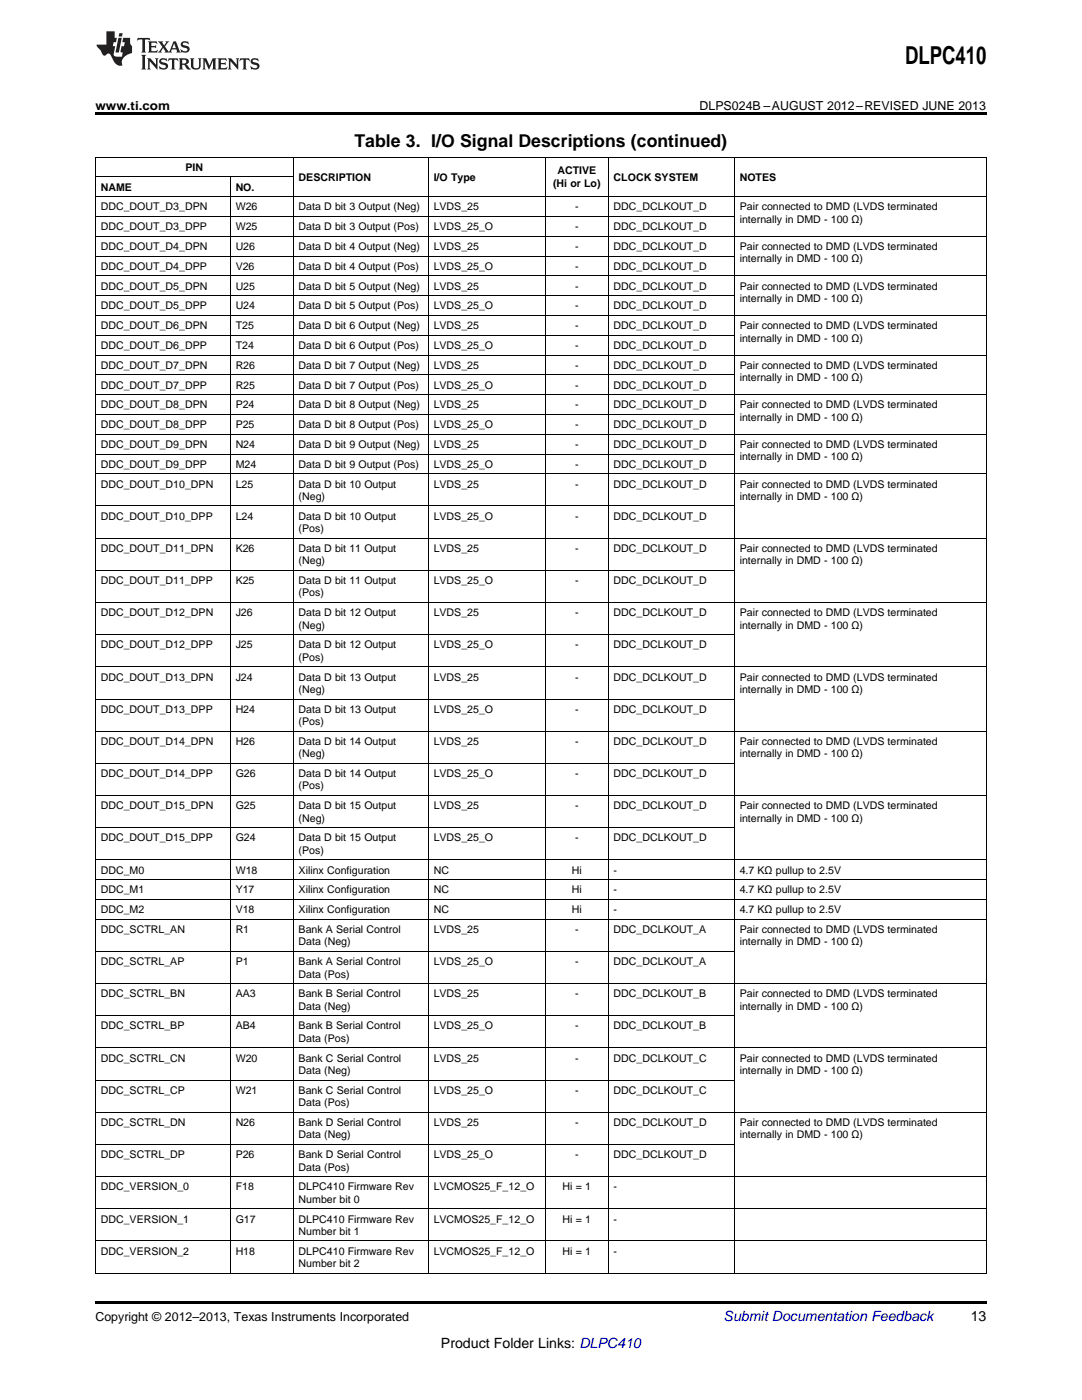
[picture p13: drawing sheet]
<svg xmlns="http://www.w3.org/2000/svg" width="216mm" height="279mm" viewBox="0 0 216 279" stroke-linecap="round" stroke-linejoin="round" font-family="sans-serif">
<defs><g id="words">
<text font-size="4.9" x="180.6" y="12.8">DLPC410</text>
<text font-size="3.5" x="70.7" y="29.3">Table 3. I/O Signal Descriptions (continued)</text>
<text font-size="2.8" fill="#0000c8" x="144.4" y="263.6">Submit Documentation Feedback</text>
<g font-size="2.8">
<text x="193.7" y="263.6">13</text>
<text x="88" y="269">Product Folder Links: DLPC410</text>
</g>
<g font-size="2.5">
<text x="19" y="21.9">www.ti.com</text>
<text x="139.6" y="21.9">DLPS024B –AUGUST 2012–REVISED JUNE 2013</text>
<text x="19" y="263.6">Copyright © 2012–2013, Texas Instruments Incorporated</text>
</g>
<g font-size="2.1">
<text x="37" y="34.1">PIN</text>
<text x="111.2" y="34.8">ACTIVE</text>
<text x="20.1" y="38">NAME</text>
<text x="20.1" y="42">DDC_DOUT_D3_DPN</text>
<text x="47" y="38">NO.</text>
<text x="47" y="42">W26</text>
<text x="59.6" y="36.1">DESCRIPTION</text>
<text x="59.6" y="42">Data D bit 3 Output (Neg)</text>
<text x="86.5" y="36.1">I/O Type</text>
<text x="86.5" y="42">LVDS_25</text>
<text x="110.3" y="37.3">(Hi or Lo)</text>
<text x="114.8" y="42">-</text>
<text x="122.4" y="36.1">CLOCK SYSTEM</text>
<text x="122.4" y="42">DDC_DCLKOUT_D</text>
<text x="147.6" y="36.1">NOTES</text>
<text x="147.6" y="42">Pair connected to DMD (LVDS terminated</text>
<text x="20.1" y="45.9">DDC_DOUT_D3_DPP</text>
<text x="47" y="45.9">W25</text>
<text x="59.6" y="45.9">Data D bit 3 Output (Pos)</text>
<text x="86.5" y="45.9">LVDS_25_O</text>
<text x="114.8" y="45.9">-</text>
<text x="122.4" y="45.9">DDC_DCLKOUT_D</text>
<text x="147.6" y="44.4">internally in DMD - 100 Ω)</text>
<text x="20.1" y="49.9">DDC_DOUT_D4_DPN</text>
<text x="20.1" y="53.8">DDC_DOUT_D4_DPP</text>
<text x="47" y="49.9">U26</text>
<text x="47" y="53.8">V26</text>
<text x="59.6" y="49.9">Data D bit 4 Output (Neg)</text>
<text x="59.6" y="53.8">Data D bit 4 Output (Pos)</text>
<text x="86.5" y="49.9">LVDS_25</text>
<text x="86.5" y="53.8">LVDS_25_O</text>
<text x="114.8" y="49.9">-</text>
<text x="114.8" y="53.8">-</text>
<text x="122.4" y="49.9">DDC_DCLKOUT_D</text>
<text x="122.4" y="53.8">DDC_DCLKOUT_D</text>
<text x="147.6" y="49.9">Pair connected to DMD (LVDS terminated</text>
<text x="147.6" y="52.4">internally in DMD - 100 Ω)</text>
<text x="20.1" y="57.8">DDC_DOUT_D5_DPN</text>
<text x="47" y="57.8">U25</text>
<text x="59.6" y="57.8">Data D bit 5 Output (Neg)</text>
<text x="86.5" y="57.8">LVDS_25</text>
<text x="114.8" y="57.8">-</text>
<text x="122.4" y="57.8">DDC_DCLKOUT_D</text>
<text x="147.6" y="57.8">Pair connected to DMD (LVDS terminated</text>
<text x="20.1" y="61.7">DDC_DOUT_D5_DPP</text>
<text x="20.1" y="65.7">DDC_DOUT_D6_DPN</text>
<text x="47" y="61.7">U24</text>
<text x="47" y="65.7">T25</text>
<text x="59.6" y="61.7">Data D bit 5 Output (Pos)</text>
<text x="59.6" y="65.7">Data D bit 6 Output (Neg)</text>
<text x="86.5" y="61.7">LVDS_25_O</text>
<text x="86.5" y="65.7">LVDS_25</text>
<text x="114.8" y="61.7">-</text>
<text x="114.8" y="65.7">-</text>
<text x="122.4" y="61.7">DDC_DCLKOUT_D</text>
<text x="122.4" y="65.7">DDC_DCLKOUT_D</text>
<text x="147.6" y="60.3">internally in DMD - 100 Ω)</text>
<text x="147.6" y="65.7">Pair connected to DMD (LVDS terminated</text>
<text x="20.1" y="69.6">DDC_DOUT_D6_DPP</text>
<text x="47" y="69.6">T24</text>
<text x="59.6" y="69.6">Data D bit 6 Output (Pos)</text>
<text x="86.5" y="69.6">LVDS_25_O</text>
<text x="114.8" y="69.6">-</text>
<text x="122.4" y="69.6">DDC_DCLKOUT_D</text>
<text x="147.6" y="68.2">internally in DMD - 100 Ω)</text>
<text x="20.1" y="73.6">DDC_DOUT_D7_DPN</text>
<text x="20.1" y="77.5">DDC_DOUT_D7_DPP</text>
<text x="47" y="73.6">R26</text>
<text x="47" y="77.5">R25</text>
<text x="59.6" y="73.6">Data D bit 7 Output (Neg)</text>
<text x="59.6" y="77.5">Data D bit 7 Output (Pos)</text>
<text x="86.5" y="73.6">LVDS_25</text>
<text x="86.5" y="77.5">LVDS_25_O</text>
<text x="114.8" y="73.6">-</text>
<text x="114.8" y="77.5">-</text>
<text x="122.4" y="73.6">DDC_DCLKOUT_D</text>
<text x="122.4" y="77.5">DDC_DCLKOUT_D</text>
<text x="147.6" y="73.6">Pair connected to DMD (LVDS terminated</text>
<text x="147.6" y="76.1">internally in DMD - 100 Ω)</text>
<text x="20.1" y="81.5">DDC_DOUT_D8_DPN</text>
<text x="47" y="81.5">P24</text>
<text x="59.6" y="81.5">Data D bit 8 Output (Neg)</text>
<text x="86.5" y="81.5">LVDS_25</text>
<text x="114.8" y="81.5">-</text>
<text x="122.4" y="81.5">DDC_DCLKOUT_D</text>
<text x="147.6" y="81.5">Pair connected to DMD (LVDS terminated</text>
<text x="147.6" y="84">internally in DMD - 100 Ω)</text>
<text x="20.1" y="85.4">DDC_DOUT_D8_DPP</text>
<text x="20.1" y="89.4">DDC_DOUT_D9_DPN</text>
<text x="47" y="85.4">P25</text>
<text x="47" y="89.4">N24</text>
<text x="59.6" y="85.4">Data D bit 8 Output (Pos)</text>
<text x="59.6" y="89.4">Data D bit 9 Output (Neg)</text>
<text x="86.5" y="85.4">LVDS_25_O</text>
<text x="86.5" y="89.4">LVDS_25</text>
<text x="114.8" y="85.4">-</text>
<text x="114.8" y="89.4">-</text>
<text x="122.4" y="85.4">DDC_DCLKOUT_D</text>
<text x="122.4" y="89.4">DDC_DCLKOUT_D</text>
<text x="147.6" y="89.4">Pair connected to DMD (LVDS terminated</text>
<text x="20.1" y="93.3">DDC_DOUT_D9_DPP</text>
<text x="47" y="93.3">M24</text>
<text x="59.6" y="93.3">Data D bit 9 Output (Pos)</text>
<text x="86.5" y="93.3">LVDS_25_O</text>
<text x="114.8" y="93.3">-</text>
<text x="122.4" y="93.3">DDC_DCLKOUT_D</text>
<text x="147.6" y="91.9">internally in DMD - 100 Ω)</text>
<text x="20.1" y="97.3">DDC_DOUT_D10_DPN</text>
<text x="47" y="97.3">L25</text>
<text x="59.6" y="97.3">Data D bit 10 Output</text>
<text x="59.6" y="99.8">(Neg)</text>
<text x="86.5" y="97.3">LVDS_25</text>
<text x="114.8" y="97.3">-</text>
<text x="122.4" y="97.3">DDC_DCLKOUT_D</text>
<text x="147.6" y="97.3">Pair connected to DMD (LVDS terminated</text>
<text x="147.6" y="99.8">internally in DMD - 100 Ω)</text>
<text x="20.1" y="103.7">DDC_DOUT_D10_DPP</text>
<text x="47" y="103.7">L24</text>
<text x="59.6" y="103.7">Data D bit 10 Output</text>
<text x="59.6" y="106.2">(Pos)</text>
<text x="86.5" y="103.7">LVDS_25_O</text>
<text x="114.8" y="103.7">-</text>
<text x="122.4" y="103.7">DDC_DCLKOUT_D</text>
<text x="20.1" y="110.1">DDC_DOUT_D11_DPN</text>
<text x="47" y="110.1">K26</text>
<text x="59.6" y="110.1">Data D bit 11 Output</text>
<text x="59.6" y="112.6">(Neg)</text>
<text x="86.5" y="110.1">LVDS_25</text>
<text x="114.8" y="110.1">-</text>
<text x="122.4" y="110.1">DDC_DCLKOUT_D</text>
<text x="147.6" y="110.1">Pair connected to DMD (LVDS terminated</text>
<text x="147.6" y="112.6">internally in DMD - 100 Ω)</text>
<text x="20.1" y="116.6">DDC_DOUT_D11_DPP</text>
<text x="47" y="116.6">K25</text>
<text x="59.6" y="116.6">Data D bit 11 Output</text>
<text x="59.6" y="119">(Pos)</text>
<text x="86.5" y="116.6">LVDS_25_O</text>
<text x="114.8" y="116.6">-</text>
<text x="122.4" y="116.6">DDC_DCLKOUT_D</text>
<text x="20.1" y="123">DDC_DOUT_D12_DPN</text>
<text x="47" y="123">J26</text>
<text x="59.6" y="123">Data D bit 12 Output</text>
<text x="59.6" y="125.4">(Neg)</text>
<text x="86.5" y="123">LVDS_25</text>
<text x="114.8" y="123">-</text>
<text x="122.4" y="123">DDC_DCLKOUT_D</text>
<text x="147.6" y="123">Pair connected to DMD (LVDS terminated</text>
<text x="147.6" y="125.4">internally in DMD - 100 Ω)</text>
<text x="20.1" y="129.4">DDC_DOUT_D12_DPP</text>
<text x="47" y="129.4">J25</text>
<text x="59.6" y="129.4">Data D bit 12 Output</text>
<text x="59.6" y="131.9">(Pos)</text>
<text x="86.5" y="129.4">LVDS_25_O</text>
<text x="114.8" y="129.4">-</text>
<text x="122.4" y="129.4">DDC_DCLKOUT_D</text>
<text x="20.1" y="135.8">DDC_DOUT_D13_DPN</text>
<text x="47" y="135.8">J24</text>
<text x="59.6" y="135.8">Data D bit 13 Output</text>
<text x="86.5" y="135.8">LVDS_25</text>
<text x="114.8" y="135.8">-</text>
<text x="122.4" y="135.8">DDC_DCLKOUT_D</text>
<text x="147.6" y="135.8">Pair connected to DMD (LVDS terminated</text>
<text x="20.1" y="142.2">DDC_DOUT_D13_DPP</text>
<text x="47" y="142.2">H24</text>
<text x="59.6" y="138.3">(Neg)</text>
<text x="59.6" y="142.2">Data D bit 13 Output</text>
<text x="86.5" y="142.2">LVDS_25_O</text>
<text x="114.8" y="142.2">-</text>
<text x="122.4" y="142.2">DDC_DCLKOUT_D</text>
<text x="147.6" y="138.3">internally in DMD - 100 Ω)</text>
<text x="20.1" y="148.7">DDC_DOUT_D14_DPN</text>
<text x="47" y="148.7">H26</text>
<text x="59.6" y="144.7">(Pos)</text>
<text x="59.6" y="148.7">Data D bit 14 Output</text>
<text x="86.5" y="148.7">LVDS_25</text>
<text x="114.8" y="148.7">-</text>
<text x="122.4" y="148.7">DDC_DCLKOUT_D</text>
<text x="147.6" y="148.7">Pair connected to DMD (LVDS terminated</text>
<text x="20.1" y="155.1">DDC_DOUT_D14_DPP</text>
<text x="47" y="155.1">G26</text>
<text x="59.6" y="151.1">(Neg)</text>
<text x="59.6" y="155.1">Data D bit 14 Output</text>
<text x="86.5" y="155.1">LVDS_25_O</text>
<text x="114.8" y="155.1">-</text>
<text x="122.4" y="155.1">DDC_DCLKOUT_D</text>
<text x="147.6" y="151.1">internally in DMD - 100 Ω)</text>
<text x="20.1" y="161.5">DDC_DOUT_D15_DPN</text>
<text x="47" y="161.5">G25</text>
<text x="59.6" y="157.6">(Pos)</text>
<text x="59.6" y="161.5">Data D bit 15 Output</text>
<text x="86.5" y="161.5">LVDS_25</text>
<text x="114.8" y="161.5">-</text>
<text x="122.4" y="161.5">DDC_DCLKOUT_D</text>
<text x="147.6" y="161.5">Pair connected to DMD (LVDS terminated</text>
<text x="20.1" y="167.9">DDC_DOUT_D15_DPP</text>
<text x="47" y="167.9">G24</text>
<text x="59.6" y="164">(Neg)</text>
<text x="59.6" y="167.9">Data D bit 15 Output</text>
<text x="86.5" y="167.9">LVDS_25_O</text>
<text x="114.8" y="167.9">-</text>
<text x="122.4" y="167.9">DDC_DCLKOUT_D</text>
<text x="147.6" y="164">internally in DMD - 100 Ω)</text>
<text x="59.6" y="170.4">(Pos)</text>
<text x="20.1" y="174.3">DDC_M0</text>
<text x="20.1" y="178.3">DDC_M1</text>
<text x="47" y="174.3">W18</text>
<text x="47" y="178.3">Y17</text>
<text x="59.6" y="174.3">Xilinx Configuration</text>
<text x="59.6" y="178.3">Xilinx Configuration</text>
<text x="86.5" y="174.3">NC</text>
<text x="86.5" y="178.3">NC</text>
<text x="114.1" y="174.3">Hi</text>
<text x="114.1" y="178.3">Hi</text>
<text x="122.4" y="174.3">-</text>
<text x="122.4" y="178.3">-</text>
<text x="147.6" y="174.3">4.7 KΩ pullup to 2.5V</text>
<text x="147.6" y="178.3">4.7 KΩ pullup to 2.5V</text>
<text x="20.1" y="182.2">DDC_M2</text>
<text x="47" y="182.2">V18</text>
<text x="59.6" y="182.2">Xilinx Configuration</text>
<text x="86.5" y="182.2">NC</text>
<text x="114.1" y="182.2">Hi</text>
<text x="122.4" y="182.2">-</text>
<text x="147.6" y="182.2">4.7 KΩ pullup to 2.5V</text>
<text x="20.1" y="186.2">DDC_SCTRL_AN</text>
<text x="47" y="186.2">R1</text>
<text x="59.6" y="186.2">Bank A Serial Control</text>
<text x="59.6" y="188.7">Data (Neg)</text>
<text x="86.5" y="186.2">LVDS_25</text>
<text x="114.8" y="186.2">-</text>
<text x="122.4" y="186.2">DDC_DCLKOUT_A</text>
<text x="147.6" y="186.2">Pair connected to DMD (LVDS terminated</text>
<text x="147.6" y="188.7">internally in DMD - 100 Ω)</text>
<text x="20.1" y="192.6">DDC_SCTRL_AP</text>
<text x="47" y="192.6">P1</text>
<text x="59.6" y="192.6">Bank A Serial Control</text>
<text x="59.6" y="195.1">Data (Pos)</text>
<text x="86.5" y="192.6">LVDS_25_O</text>
<text x="114.8" y="192.6">-</text>
<text x="122.4" y="192.6">DDC_DCLKOUT_A</text>
<text x="20.1" y="199">DDC_SCTRL_BN</text>
<text x="47" y="199">AA3</text>
<text x="59.6" y="199">Bank B Serial Control</text>
<text x="59.6" y="201.5">Data (Neg)</text>
<text x="86.5" y="199">LVDS_25</text>
<text x="114.8" y="199">-</text>
<text x="122.4" y="199">DDC_DCLKOUT_B</text>
<text x="147.6" y="199">Pair connected to DMD (LVDS terminated</text>
<text x="147.6" y="201.5">internally in DMD - 100 Ω)</text>
<text x="20.1" y="205.5">DDC_SCTRL_BP</text>
<text x="47" y="205.5">AB4</text>
<text x="59.6" y="205.5">Bank B Serial Control</text>
<text x="59.6" y="207.9">Data (Pos)</text>
<text x="86.5" y="205.5">LVDS_25_O</text>
<text x="114.8" y="205.5">-</text>
<text x="122.4" y="205.5">DDC_DCLKOUT_B</text>
<text x="20.1" y="211.9">DDC_SCTRL_CN</text>
<text x="47" y="211.9">W20</text>
<text x="59.6" y="211.9">Bank C Serial Control</text>
<text x="59.6" y="214.3">Data (Neg)</text>
<text x="86.5" y="211.9">LVDS_25</text>
<text x="114.8" y="211.9">-</text>
<text x="122.4" y="211.9">DDC_DCLKOUT_C</text>
<text x="147.6" y="211.9">Pair connected to DMD (LVDS terminated</text>
<text x="147.6" y="214.3">internally in DMD - 100 Ω)</text>
<text x="20.1" y="218.3">DDC_SCTRL_CP</text>
<text x="47" y="218.3">W21</text>
<text x="59.6" y="218.3">Bank C Serial Control</text>
<text x="59.6" y="220.8">Data (Pos)</text>
<text x="86.5" y="218.3">LVDS_25_O</text>
<text x="114.8" y="218.3">-</text>
<text x="122.4" y="218.3">DDC_DCLKOUT_C</text>
<text x="20.1" y="224.7">DDC_SCTRL_DN</text>
<text x="47" y="224.7">N26</text>
<text x="59.6" y="224.7">Bank D Serial Control</text>
<text x="59.6" y="227.2">Data (Neg)</text>
<text x="86.5" y="224.7">LVDS_25</text>
<text x="114.8" y="224.7">-</text>
<text x="122.4" y="224.7">DDC_DCLKOUT_D</text>
<text x="147.6" y="224.7">Pair connected to DMD (LVDS terminated</text>
<text x="147.6" y="227.2">internally in DMD - 100 Ω)</text>
<text x="20.1" y="231.1">DDC_SCTRL_DP</text>
<text x="47" y="231.1">P26</text>
<text x="59.6" y="231.1">Bank D Serial Control</text>
<text x="59.6" y="233.6">Data (Pos)</text>
<text x="86.5" y="231.1">LVDS_25_O</text>
<text x="114.8" y="231.1">-</text>
<text x="122.4" y="231.1">DDC_DCLKOUT_D</text>
<text x="20.1" y="237.6">DDC_VERSION_0</text>
<text x="47" y="237.6">F18</text>
<text x="59.6" y="237.6">DLPC410 Firmware Rev</text>
<text x="86.5" y="237.6">LVCMOS25_F_12_O</text>
<text x="112.3" y="237.6">Hi = 1</text>
<text x="122.4" y="237.6">-</text>
<text x="20.1" y="244">DDC_VERSION_1</text>
<text x="47" y="244">G17</text>
<text x="59.6" y="240">Number bit 0</text>
<text x="59.6" y="244">DLPC410 Firmware Rev</text>
<text x="86.5" y="244">LVCMOS25_F_12_O</text>
<text x="112.3" y="244">Hi = 1</text>
<text x="122.4" y="244">-</text>
<text x="20.1" y="250.4">DDC_VERSION_2</text>
<text x="47" y="250.4">H18</text>
<text x="59.6" y="246.5">Number bit 1</text>
<text x="59.6" y="250.4">DLPC410 Firmware Rev</text>
<text x="86.5" y="250.4">LVCMOS25_F_12_O</text>
<text x="112.3" y="250.4">Hi = 1</text>
<text x="122.4" y="250.4">-</text>
<text x="59.6" y="252.9">Number bit 2</text>
</g>
</g></defs>
<path d="M19 22.5h177.8v.5h-177.8zM19 259.7h177.8v.5h-177.8z" fill="#000"/>
<g fill="none" stroke="#000" stroke-width=".2">
<path d="M19 39.2h177.8M19 35.3h39.5M19 31.3h177.8M19.1 31.4v222.7M45.9 35.3v218.8M58.5 31.4v222.7M85.4 31.4v222.7M108.8 31.4v222.7M121.3 31.4v222.7M146.5 31.4v222.7M196.8 31.4v222.7M19 59h127.5"/>
<path d="M19 55.1h177.8M19 51.1h127.5M19 47.1h177.8M19 43.2h127.5M19 78.8h177.8M19 74.8h127.5M19 70.9h177.8M19 66.9h127.5M19 63h177.8M19 94.6h177.8M19 90.6h127.5M19 86.7h177.8"/>
<path d="M19 82.7h127.5M19 113.8h127.5M19 107.4h177.8M19 101h127.5M19 139.5h127.5M19 133.1h177.8M19 126.7h127.5M19 120.2h177.8M19 158.8h177.8M19 152.3h127.5M19 145.9h177.8M19 179.5h177.8"/>
<path d="M19 175.6h177.8M19 171.6h177.8M19 165.2h127.5M19 196.3h177.8M19 189.9h127.5M19 183.5h177.8M19 215.6h127.5M19 209.1h177.8M19 202.7h127.5M19 234.8h177.8M19 228.4h127.5M19 222h177.8"/>
<path d="M19 254.1h177.8M19 247.7h177.8M19 241.2h177.8"/>
</g>
<g fill="#231f20">
<path d="M27.5 7.6l-.1 .5 .4-.2h.6v.1v2.1l-.2 .4h1l-.3-.4v-2.1l.1-.1h.5l.5 .2-.2-.5zM29.5 8.3l.2 .3v1.5l-.2 .4h1.8l.2-.6a1.04 1.04 0 0 1-1.3 .2v-.7h.6l.3 .2v-.6l-.3 .2h-.6v-.6l.8-.1 .4 .3-.2-.5zM31.5 8.3l.9 1.1-.9 1.1h.8l-.2-.2 .5-.7 .4 .7-.2 .2h1.5l-.1-.2 .1-.4h.9l.1 .4-.2 .2h1l-.3-.3-.7-1.9h-.5l-.9 2-.8-1 .9-1h-.8l.1 .3-.3 .5-.4-.6 .2-.2zM34.7 8.6l.4 1h-.7zM36.3 8.4a.63 .63 0 0 0-.2 .7 .63 .63 0 0 0 .6 .4l.6 .2 .1 .2a.75 .75 0 0 1-.7 .4 .75 .75 0 0 1-.6-.5l.1 .7 .1-.1a1.11 1.11 0 0 0 1.5-.6 1.13 1.13 0 0 0-1.2-.8l-.1-.4a1.04 1.04 0 0 1 1.2 .2l-.2-.5-.1 .1-.5-.2zM28.2 10.9l.2 .4v2.2l-.2 .4h1l-.3-.4v-2.2l.3-.4zM29.3 11.6l.3 .4v1.5l-.3 .4h.8l-.2-.4v-1.3l1.5 1.7v-1.9l.2-.4h-.7l.2 .4v.9l-1.1-1.3zM32 11.8a.62 .62 0 0 0-.2 .7 .62 .62 0 0 0 .6 .4l.6 .1 .1 .3a.76 .76 0 0 1-.7 .3 .76 .76 0 0 1-.6-.4l.1 .7 .1-.1a1.11 1.11 0 0 0 1.5-.6 1.13 1.13 0 0 0-1.2-.8l-.1-.4a1.04 1.04 0 0 1 1.2 .2l-.2-.6-.1 .1-.5-.1zM33.7 11.6l-.2 .6a.61 .61 0 0 1 .8-.3v1.6l-.2 .4h.9l-.2-.4v-1.6a.63 .63 0 0 1 .8 .3l-.2-.6zM35.6 11.6l.3 .4v1.5l-.3 .4h1l-.2-.2v-.8l.5 .2a.76 .76 0 0 0 1.2 .7l-1-1a.58 .58 0 0 0 .6-.5 .58 .58 0 0 0-.5-.6zM36.4 11.9h.1a.45 .45 0 0 1 .5 .1 .45 .45 0 0 1 .1 .5l-.7 .2zM37.9 11.6l.2 .2a2.17 2.17 0 0 0 .3 1.9 .99 .99 0 0 0 1.6-.6v-1.1l.2-.4h-.7l.2 .2a1.92 1.92 0 0 1-.2 1.8 .6 .6 0 0 1-.9-.5v-1.1l.2-.4zM40.4 11.6l.2 .4v1.5l-.2 .4h.7l-.2-.4v-1.4l.8 1.8 .8-1.8v1.4l-.2 .4h.9l-.2-.4v-1.5l.2-.4h-.8l-.6 1.5-.6-1.5zM43.4 11.6l.2 .4v1.5l-.2 .4h1.8l.2-.6a1.04 1.04 0 0 1-1.3 .1v-.6h.5l.4 .2v-.6l-.4 .2h-.5v-.7h.8l.3 .3-.1-.6zM45.5 11.6l.2 .4v1.5l-.2 .4h.7l-.2-.4v-1.3l1.5 1.7v-1.9l.2-.4h-.7l.2 .4v.9l-1.1-1.3zM47.9 11.6l-.1 .6a.61 .61 0 0 1 .8-.3v1.6l-.3 .4h1l-.3-.4 .1-1.6a.63 .63 0 0 1 .7 .3l-.1-.6zM50.2 11.8a.62 .62 0 0 0-.2 .7 .62 .62 0 0 0 .6 .4l.6 .1 .2 .3a.76 .76 0 0 1-.8 .3 .76 .76 0 0 1-.6-.4l.1 .7 .2-.1a1.11 1.11 0 0 0 1.5-.6 1.13 1.13 0 0 0-1.3-.8l-.1-.4a1.04 1.04 0 0 1 1.2 .2l-.1-.6-.2 .1-.5-.1z"/>
<path d="M21.2 6.3v2.6h-1.9l.1 .4 .7 .9a.91 .91 0 0 0 1 .8 .56 .56 0 0 1 .5-.3 .56 .56 0 0 1 .5 .3l.4 .8a1.53 1.53 0 0 0 1.9 1.2 1.54 1.54 0 0 1 1-2.1l.9-.3v-1.4a1.52 1.52 0 0 1-.3-1.6h-1.4l-.2 .8h.5l-.2 .8h-.4l-.2 1v.2l.4 .1-.2 .8a1.93 1.93 0 0 1-1.6-.3l.3-1.8h-.5l.2-.8h.4l.2-.8h-.4v-1.3zM23.6 7.6l-.6 2.9h.7l.6-2.9zM23.8 6.6l-.1 .7h.6l.2-.7z"/>
</g>
<use href="#words"/>
</svg>
